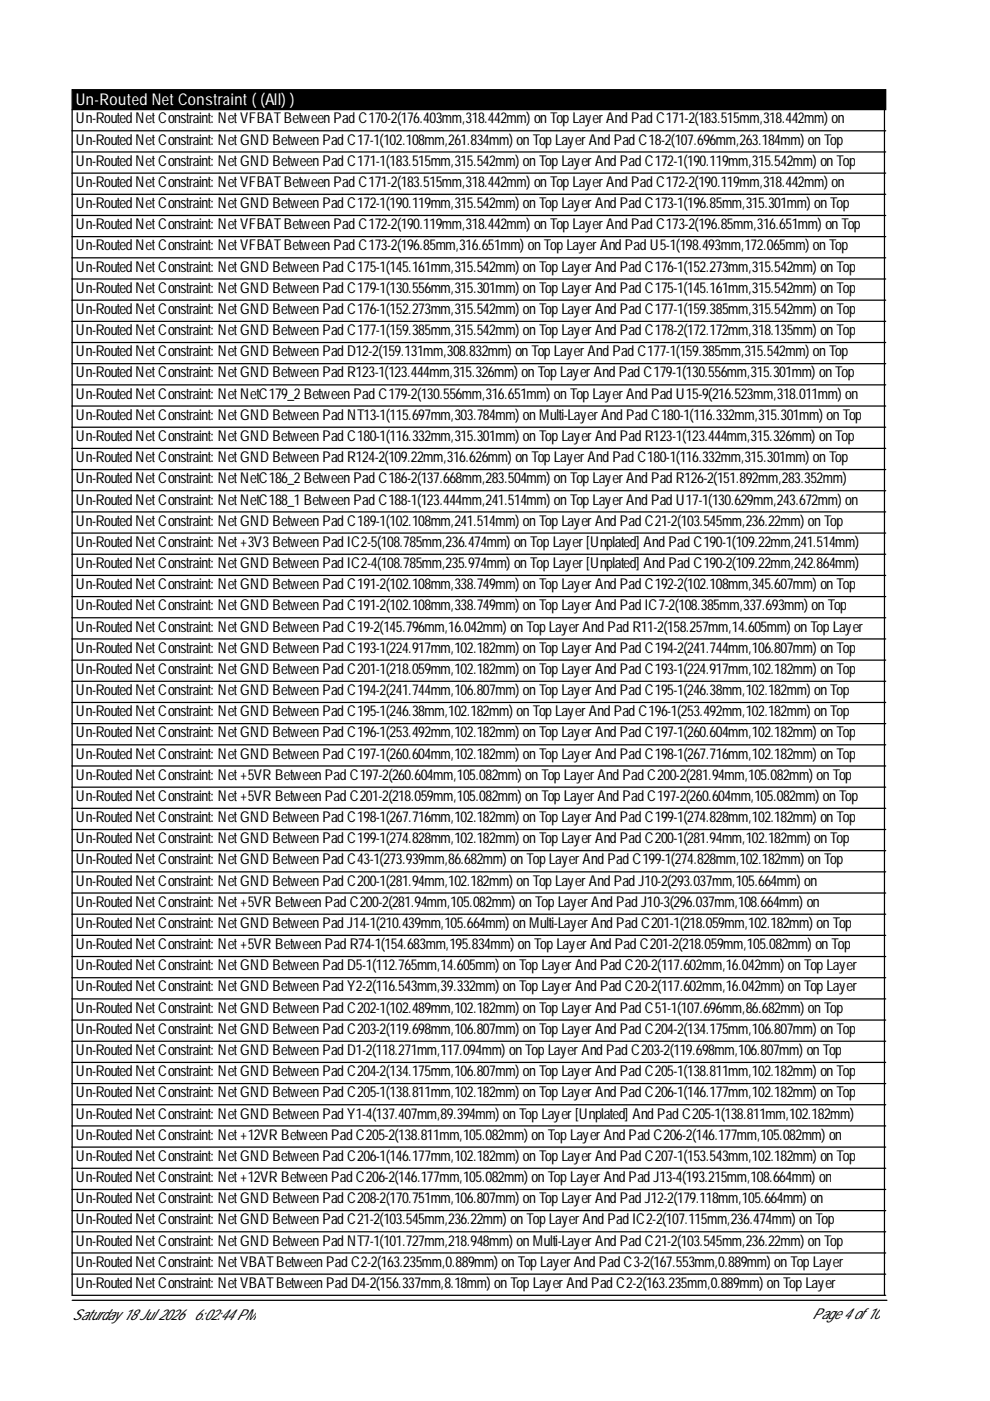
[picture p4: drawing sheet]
<svg xmlns="http://www.w3.org/2000/svg" width="210mm" height="297mm" viewBox="0 0 210 297" stroke-linecap="round" stroke-linejoin="round" font-family="sans-serif">
<defs><g id="words">
<text font-size="3.4" fill="#fff" x="16.1" y="22.2">Un-Routed NetConstraint( (All) )</text>
<g font-size="3.2">
<text x="16.1" y="26.2">Un-RoutedNetConstraint: NetVFBATBetweenPadC170-2(176.403mm,318.442mm) onTopLayerAndPadC171-2(183.515mm,318.442mm) on</text>
<text x="16.1" y="30.7">Un-RoutedNetConstraint: NetGND BetweenPadC17-1(102.108mm,261.834mm) onTopLayerAndPadC18-2(107.696mm,263.184mm) onTop</text>
<text x="16.1" y="35.1">Un-RoutedNetConstraint: NetGND BetweenPadC171-1(183.515mm,315.542mm) onTopLayerAndPadC172-1(190.119mm,315.542mm) onTop</text>
<text x="16.1" y="39.6">Un-RoutedNetConstraint: NetVFBATBetweenPadC171-2(183.515mm,318.442mm) onTopLayerAndPadC172-2(190.119mm,318.442mm) on</text>
<text x="16.1" y="44.1">Un-RoutedNetConstraint: NetGND BetweenPadC172-1(190.119mm,315.542mm) onTopLayerAndPadC173-1(196.85mm,315.301mm) onTop</text>
<text x="16.1" y="48.6">Un-RoutedNetConstraint: NetVFBATBetweenPadC172-2(190.119mm,318.442mm) onTopLayerAndPadC173-2(196.85mm,316.651mm) onTop</text>
<text x="16.1" y="53.1">Un-RoutedNetConstraint: NetVFBATBetweenPadC173-2(196.85mm,316.651mm) onTopLayerAndPadU5-1(198.493mm,172.065mm) onTop</text>
<text x="16.1" y="57.6">Un-RoutedNetConstraint: NetGND BetweenPadC175-1(145.161mm,315.542mm) onTopLayerAndPadC176-1(152.273mm,315.542mm) onTop</text>
<text x="16.1" y="62.1">Un-RoutedNetConstraint: NetGND BetweenPadC179-1(130.556mm,315.301mm) onTopLayerAndPadC175-1(145.161mm,315.542mm) onTop</text>
<text x="16.1" y="66.6">Un-RoutedNetConstraint: NetGND BetweenPadC176-1(152.273mm,315.542mm) onTopLayerAndPadC177-1(159.385mm,315.542mm) onTop</text>
<text x="16.1" y="71.1">Un-RoutedNetConstraint: NetGND BetweenPadC177-1(159.385mm,315.542mm) onTopLayerAndPadC178-2(172.172mm,318.135mm) onTop</text>
<text x="16.1" y="75.5">Un-RoutedNetConstraint: NetGND BetweenPadD12-2(159.131mm,308.832mm) onTopLayerAndPadC177-1(159.385mm,315.542mm) onTop</text>
<text x="16.1" y="80">Un-RoutedNetConstraint: NetGND BetweenPadR123-1(123.444mm,315.326mm) onTopLayerAndPadC179-1(130.556mm,315.301mm) onTop</text>
<text x="16.1" y="84.5">Un-RoutedNetConstraint: NetNetC179_2BetweenPadC179-2(130.556mm,316.651mm) onTopLayerAndPadU15-9(216.523mm,318.011mm) on</text>
<text x="16.1" y="89">Un-RoutedNetConstraint: NetGND BetweenPadNT13-1(115.697mm,303.784mm) onMulti-LayerAndPadC180-1(116.332mm,315.301mm) onTop</text>
<text x="16.1" y="93.5">Un-RoutedNetConstraint: NetGND BetweenPadC180-1(116.332mm,315.301mm) onTopLayerAndPadR123-1(123.444mm,315.326mm) onTop</text>
<text x="16.1" y="98">Un-RoutedNetConstraint: NetGND BetweenPadR124-2(109.22mm,316.626mm) onTopLayerAndPadC180-1(116.332mm,315.301mm) onTop</text>
<text x="16.1" y="102.5">Un-RoutedNetConstraint: NetNetC186_2BetweenPadC186-2(137.668mm,283.504mm) onTopLayerAndPadR126-2(151.892mm,283.352mm)</text>
<text x="16.1" y="107">Un-RoutedNetConstraint: NetNetC188_1 BetweenPadC188-1(123.444mm,241.514mm) onTopLayerAndPadU17-1(130.629mm,243.672mm) on</text>
<text x="16.1" y="111.5">Un-RoutedNetConstraint: NetGND BetweenPadC189-1(102.108mm,241.514mm) onTopLayerAndPadC21-2(103.545mm,236.22mm) onTop</text>
<text x="16.1" y="115.9">Un-RoutedNetConstraint: Net+3V3BetweenPadIC2-5(108.785mm,236.474mm) onTopLayer[Unplated] AndPadC190-1(109.22mm,241.514mm)</text>
<text x="16.1" y="120.4">Un-RoutedNetConstraint: NetGND BetweenPadIC2-4(108.785mm,235.974mm) onTopLayer[Unplated] AndPadC190-2(109.22mm,242.864mm)</text>
<text x="16.1" y="124.9">Un-RoutedNetConstraint: NetGND BetweenPadC191-2(102.108mm,338.749mm) onTopLayerAndPadC192-2(102.108mm,345.607mm) onTop</text>
<text x="16.1" y="129.4">Un-RoutedNetConstraint: NetGND BetweenPadC191-2(102.108mm,338.749mm) onTopLayerAndPadIC7-2(108.385mm,337.693mm) onTop</text>
<text x="16.1" y="133.9">Un-RoutedNetConstraint: NetGND BetweenPadC19-2(145.796mm,16.042mm) onTopLayerAndPadR11-2(158.257mm,14.605mm) onTopLayer</text>
<text x="16.1" y="138.4">Un-RoutedNetConstraint: NetGND BetweenPadC193-1(224.917mm,102.182mm) onTopLayerAndPadC194-2(241.744mm,106.807mm) onTop</text>
<text x="16.1" y="142.9">Un-RoutedNetConstraint: NetGND BetweenPadC201-1(218.059mm,102.182mm) onTopLayerAndPadC193-1(224.917mm,102.182mm) onTop</text>
<text x="16.1" y="147.4">Un-RoutedNetConstraint: NetGND BetweenPadC194-2(241.744mm,106.807mm) onTopLayerAndPadC195-1(246.38mm,102.182mm) onTop</text>
<text x="16.1" y="151.9">Un-RoutedNetConstraint: NetGND BetweenPadC195-1(246.38mm,102.182mm) onTopLayerAndPadC196-1(253.492mm,102.182mm) onTop</text>
<text x="16.1" y="156.3">Un-RoutedNetConstraint: NetGND BetweenPadC196-1(253.492mm,102.182mm) onTopLayerAndPadC197-1(260.604mm,102.182mm) onTop</text>
<text x="16.1" y="160.8">Un-RoutedNetConstraint: NetGND BetweenPadC197-1(260.604mm,102.182mm) onTopLayerAndPadC198-1(267.716mm,102.182mm) onTop</text>
<text x="16.1" y="165.3">Un-RoutedNetConstraint: Net+5VR BetweenPadC197-2(260.604mm,105.082mm) onTopLayerAndPadC200-2(281.94mm,105.082mm) onTop</text>
<text x="16.1" y="169.8">Un-RoutedNetConstraint: Net+5VR BetweenPadC201-2(218.059mm,105.082mm) onTopLayerAndPadC197-2(260.604mm,105.082mm) onTop</text>
<text x="16.1" y="174.3">Un-RoutedNetConstraint: NetGND BetweenPadC198-1(267.716mm,102.182mm) onTopLayerAndPadC199-1(274.828mm,102.182mm) onTop</text>
<text x="16.1" y="178.8">Un-RoutedNetConstraint: NetGND BetweenPadC199-1(274.828mm,102.182mm) onTopLayerAndPadC200-1(281.94mm,102.182mm) onTop</text>
<text x="16.1" y="183.3">Un-RoutedNetConstraint: NetGND BetweenPadC43-1(273.939mm,86.682mm) onTopLayerAndPadC199-1(274.828mm,102.182mm) onTop</text>
<text x="16.1" y="187.8">Un-RoutedNetConstraint: NetGND BetweenPadC200-1(281.94mm,102.182mm) onTopLayerAndPadJ10-2(293.037mm,105.664mm) on</text>
<text x="16.1" y="192.3">Un-RoutedNetConstraint: Net+5VR BetweenPadC200-2(281.94mm,105.082mm) onTopLayerAndPadJ10-3(296.037mm,108.664mm) on</text>
<text x="16.1" y="196.7">Un-RoutedNetConstraint: NetGND BetweenPadJ14-1(210.439mm,105.664mm) onMulti-LayerAndPadC201-1(218.059mm,102.182mm) onTop</text>
<text x="16.1" y="201.2">Un-RoutedNetConstraint: Net+5VR BetweenPadR74-1(154.683mm,195.834mm) onTopLayerAndPadC201-2(218.059mm,105.082mm) onTop</text>
<text x="16.1" y="205.7">Un-RoutedNetConstraint: NetGND BetweenPadD5-1(112.765mm,14.605mm) onTopLayerAndPadC20-2(117.602mm,16.042mm) onTopLayer</text>
<text x="16.1" y="210.2">Un-RoutedNetConstraint: NetGND BetweenPadY2-2(116.543mm,39.332mm) onTopLayerAndPadC20-2(117.602mm,16.042mm) onTopLayer</text>
<text x="16.1" y="214.7">Un-RoutedNetConstraint: NetGND BetweenPadC202-1(102.489mm,102.182mm) onTopLayerAndPadC51-1(107.696mm,86.682mm) onTop</text>
<text x="16.1" y="219.2">Un-RoutedNetConstraint: NetGND BetweenPadC203-2(119.698mm,106.807mm) onTopLayerAndPadC204-2(134.175mm,106.807mm) onTop</text>
<text x="16.1" y="223.7">Un-RoutedNetConstraint: NetGND BetweenPadD1-2(118.271mm,117.094mm) onTopLayerAndPadC203-2(119.698mm,106.807mm) onTop</text>
<text x="16.1" y="228.2">Un-RoutedNetConstraint: NetGND BetweenPadC204-2(134.175mm,106.807mm) onTopLayerAndPadC205-1(138.811mm,102.182mm) onTop</text>
<text x="16.1" y="232.7">Un-RoutedNetConstraint: NetGND BetweenPadC205-1(138.811mm,102.182mm) onTopLayerAndPadC206-1(146.177mm,102.182mm) onTop</text>
<text x="16.1" y="237.2">Un-RoutedNetConstraint: NetGND BetweenPadY1-4(137.407mm,89.394mm) onTopLayer[Unplated] AndPadC205-1(138.811mm,102.182mm)</text>
<text x="16.1" y="241.6">Un-RoutedNetConstraint: Net+12VR BetweenPadC205-2(138.811mm,105.082mm) onTopLayerAndPadC206-2(146.177mm,105.082mm) on</text>
<text x="16.1" y="246.1">Un-RoutedNetConstraint: NetGND BetweenPadC206-1(146.177mm,102.182mm) onTopLayerAndPadC207-1(153.543mm,102.182mm) onTop</text>
<text x="16.1" y="250.6">Un-RoutedNetConstraint: Net+12VR BetweenPadC206-2(146.177mm,105.082mm) onTopLayerAndPadJ13-4(193.215mm,108.664mm) on</text>
<text x="16.1" y="255.1">Un-RoutedNetConstraint: NetGND BetweenPadC208-2(170.751mm,106.807mm) onTopLayerAndPadJ12-2(179.118mm,105.664mm) on</text>
<text x="16.1" y="259.6">Un-RoutedNetConstraint: NetGND BetweenPadC21-2(103.545mm,236.22mm) onTopLayerAndPadIC2-2(107.115mm,236.474mm) onTop</text>
<text x="16.1" y="264.1">Un-RoutedNetConstraint: NetGND BetweenPadNT7-1(101.727mm,218.948mm) onMulti-LayerAndPadC21-2(103.545mm,236.22mm) onTop</text>
<text x="16.1" y="268.6">Un-RoutedNetConstraint: NetVBATBetweenPadC2-2(163.235mm,0.889mm) onTopLayerAndPadC3-2(167.553mm,0.889mm) onTopLayer</text>
<text x="16.1" y="273.1">Un-RoutedNetConstraint: NetVBATBetweenPadD4-2(156.337mm,8.18mm) onTopLayerAndPadC2-2(163.235mm,0.889mm) onTopLayer</text>
<text x="15.3" y="279.9">Saturday18Jul 2026</text>
<text x="41.2" y="279.9">6:02:44PM</text>
<text x="172.2" y="279.6">Page4of10</text>
</g>
</g></defs>
<path d="M15.3 19h172.5v4.2h-172.5z" fill="#000" stroke="#000" stroke-width=".26"/>
<g fill="none" stroke="#000" stroke-width=".26">
<path d="M15.3 27.7h172.5M15.3 23.2v251.4h172.5M15.3 32.2h172.5M15.3 36.7h172.5M187.5 23.2v251.4M15.3 41.2h172.5M15.3 45.7h172.5M15.3 50.2h172.5M15.3 54.7h172.5M15.3 59.2h172.5M15.3 63.6h172.5M15.3 68.1h172.5"/>
<path d="M15.3 72.6h172.5M15.3 77.1h172.5M15.3 81.6h172.5M15.3 86.1h172.5M15.3 90.6h172.5M15.3 95.1h172.5M15.3 99.6h172.5M15.3 104h172.5M15.3 108.5h172.5M15.3 113h172.5M15.3 117.5h172.5M15.3 122h172.5"/>
<path d="M15.3 126.5h172.5M15.3 131h172.5M15.3 135.5h172.5M15.3 140h172.5M15.3 144.4h172.5M15.3 148.9h172.5M15.3 153.4h172.5M15.3 157.9h172.5M15.3 162.4h172.5M15.3 166.9h172.5M15.3 171.4h172.5M15.3 175.9h172.5"/>
<path d="M15.3 180.4h172.5M15.3 184.8h172.5M15.3 189.3h172.5M15.3 193.8h172.5M15.3 198.3h172.5M15.3 202.8h172.5M15.3 207.3h172.5M15.3 211.8h172.5M15.3 216.3h172.5M15.3 220.8h172.5M15.3 225.3h172.5M15.3 229.7h172.5"/>
<path d="M15.3 234.2h172.5M15.3 238.7h172.5M15.3 243.2h172.5M15.3 247.7h172.5M15.3 252.2h172.5M15.3 256.7h172.5M15.3 261.2h172.5M15.3 265.7h172.5M15.3 270.1h172.5M15.3 275.7h172.8"/>
</g>
<use href="#words"/>
</svg>
